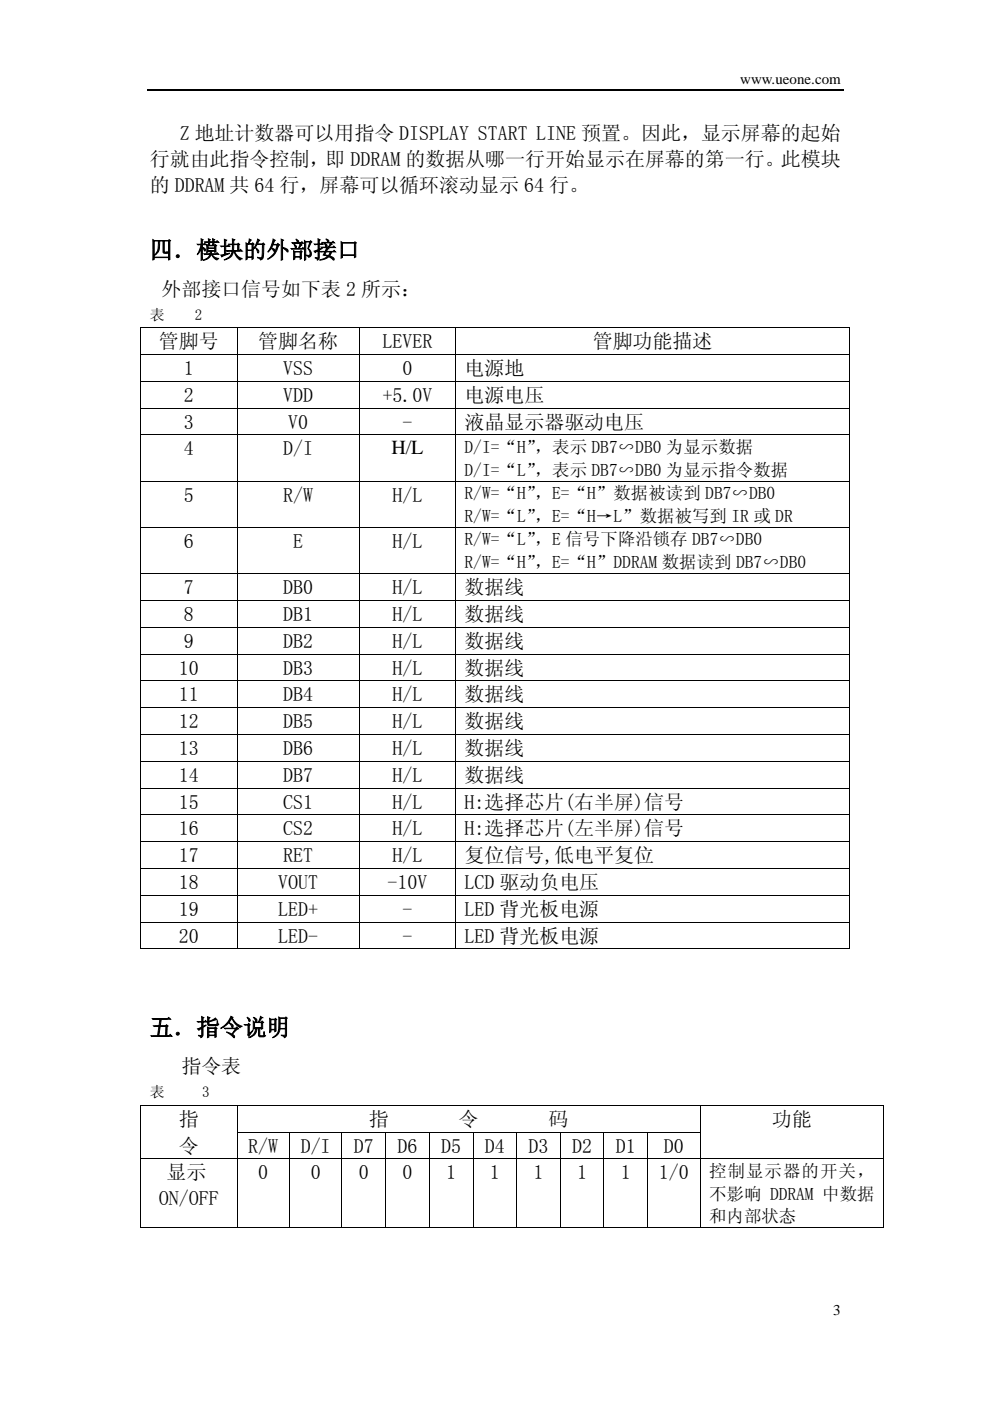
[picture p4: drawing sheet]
<svg xmlns="http://www.w3.org/2000/svg" width="210mm" height="297mm" viewBox="0 0 210 297" stroke-linecap="round" stroke-linejoin="round" font-family="sans-serif">
<defs><g id="words">
<g font-size="4.9">
<text x="31.7" y="54.7">四．模块的外部接口</text>
<text x="31.7" y="219.5">五．指令说明</text>
</g>
<g font-size="4.2">
<text x="38.1" y="29.7">Z 地址计数器可以用指令 DISPLAY START LINE 预置。因此，显示屏幕的起始</text>
<text x="31.7" y="35.2">行就由此指令控制，即 DDRAM 的数据从哪一行开始显示在屏幕的第一行。此模块</text>
<text x="31.7" y="40.7">的 DDRAM 共 64 行，屏幕可以循环滚动显示 64 行。</text>
<text x="34.2" y="62.7">外部接口信号如下表 2 所示：</text>
<text x="33.7" y="73.9">管脚号</text>
<text x="54.8" y="73.9">管脚名称</text>
<text x="81.1" y="73.9">LEVER</text>
<text x="125.7" y="73.9">管脚功能描述</text>
<text x="39" y="79.5">1</text>
<text x="60" y="79.5">VSS</text>
<text x="85.3" y="79.5">0</text>
<text x="98.5" y="79.5">电源地</text>
<text x="39" y="85.2">2</text>
<text x="60" y="85.2">VDD</text>
<text x="81.1" y="85.2">+5.0V</text>
<text x="98.5" y="85.2">电源电压</text>
<text x="39" y="90.9">3</text>
<text x="61.1" y="90.9">V0</text>
<text x="85.3" y="90.9">-</text>
<text x="98.5" y="90.9">液晶显示器驱动电压</text>
<text x="39" y="96.6">4</text>
<text x="60" y="96.6">D/I</text>
<text x="83" y="96.2">H/L</text>
<text x="39" y="106.4">5</text>
<text x="60" y="106.4">R/W</text>
<text x="83.2" y="106.4">H/L</text>
<text x="39" y="116.2">6</text>
<text x="62.2" y="116.2">E</text>
<text x="83.2" y="116.2">H/L</text>
<text x="39" y="126">7</text>
<text x="60" y="126">DB0</text>
<text x="83.2" y="126">H/L</text>
<text x="98.5" y="126">数据线</text>
<text x="39" y="131.7">8</text>
<text x="60" y="131.7">DB1</text>
<text x="83.2" y="131.7">H/L</text>
<text x="98.5" y="131.7">数据线</text>
<text x="39" y="137.4">9</text>
<text x="60" y="137.4">DB2</text>
<text x="83.2" y="137.4">H/L</text>
<text x="98.5" y="137.4">数据线</text>
<text x="37.9" y="143">10</text>
<text x="60" y="143">DB3</text>
<text x="83.2" y="143">H/L</text>
<text x="98.5" y="143">数据线</text>
<text x="37.9" y="148.7">11</text>
<text x="60" y="148.7">DB4</text>
<text x="83.2" y="148.7">H/L</text>
<text x="98.5" y="148.7">数据线</text>
<text x="37.9" y="154.4">12</text>
<text x="60" y="154.4">DB5</text>
<text x="83.2" y="154.4">H/L</text>
<text x="98.5" y="154.4">数据线</text>
<text x="37.9" y="160.1">13</text>
<text x="60" y="160.1">DB6</text>
<text x="83.2" y="160.1">H/L</text>
<text x="98.5" y="160.1">数据线</text>
<text x="37.9" y="165.8">14</text>
<text x="60" y="165.8">DB7</text>
<text x="83.2" y="165.8">H/L</text>
<text x="98.5" y="165.8">数据线</text>
<text x="37.9" y="171.4">15</text>
<text x="60" y="171.4">CS1</text>
<text x="83.2" y="171.4">H/L</text>
<text x="98.5" y="171.4">H:选择芯片(右半屏)信号</text>
<text x="37.9" y="177.1">16</text>
<text x="60" y="177.1">CS2</text>
<text x="83.2" y="177.1">H/L</text>
<text x="98.5" y="177.1">H:选择芯片(左半屏)信号</text>
<text x="37.9" y="182.8">17</text>
<text x="60" y="182.8">RET</text>
<text x="83.2" y="182.8">H/L</text>
<text x="98.5" y="182.8">复位信号,低电平复位</text>
<text x="37.9" y="188.5">18</text>
<text x="59" y="188.5">VOUT</text>
<text x="82.1" y="188.5">-10V</text>
<text x="98.5" y="188.5">LCD 驱动负电压</text>
<text x="37.9" y="194.1">19</text>
<text x="59" y="194.1">LED+</text>
<text x="85.3" y="194.1">-</text>
<text x="98.5" y="194.1">LED 背光板电源</text>
<text x="37.9" y="199.8">20</text>
<text x="59" y="199.8">LED-</text>
<text x="85.3" y="199.8">-</text>
<text x="98.5" y="199.8">LED 背光板电源</text>
<text x="38.5" y="227.5">指令表</text>
<text x="37.9" y="238.7">指</text>
<text x="78.2" y="238.7">指</text>
<text x="97.2" y="238.7">令</text>
<text x="116.3" y="238.7">码</text>
<text x="163.6" y="238.7">功能</text>
<text x="37.9" y="244.4">令</text>
<text x="52.6" y="244.4">R/W</text>
<text x="63.8" y="244.4">D/I</text>
<text x="75" y="244.4">D7</text>
<text x="84.3" y="244.4">D6</text>
<text x="93.5" y="244.4">D5</text>
<text x="102.8" y="244.4">D4</text>
<text x="112" y="244.4">D3</text>
<text x="121.3" y="244.4">D2</text>
<text x="130.6" y="244.4">D1</text>
<text x="140.8" y="244.4">D0</text>
<text x="35.3" y="250.1">显示</text>
<text x="54.8" y="250.1">0</text>
<text x="65.9" y="250.1">0</text>
<text x="76.1" y="250.1">0</text>
<text x="85.3" y="250.1">0</text>
<text x="94.6" y="250.1">1</text>
<text x="103.8" y="250.1">1</text>
<text x="113.1" y="250.1">1</text>
<text x="122.4" y="250.1">1</text>
<text x="131.6" y="250.1">1</text>
<text x="139.7" y="250.1">1/0</text>
<text x="33.7" y="255.6">ON/OFF</text>
</g>
<g font-size="3.7">
<text x="98.5" y="96">D/I=“H”</text>
<text x="98.5" y="100.9">D/I=“L”</text>
<text x="113.4" y="96">，表示 DB7∽DB0 为显示数据</text>
<text x="113.4" y="100.9">，表示 DB7∽DB0 为显示指令数据</text>
<text x="98.5" y="105.9">R/W=“H”</text>
<text x="113.4" y="105.9">，E=“H”数据被读到 DB7∽DB0</text>
<text x="98.5" y="110.7">R/W=“L”</text>
<text x="113.4" y="110.7">，E=“H→L”数据被写到 IR 或 DR</text>
<text x="98.5" y="115.7">R/W=“L”</text>
<text x="113.4" y="115.7">，E 信号下降沿锁存 DB7∽DB0</text>
<text x="98.5" y="120.5">R/W=“H”</text>
<text x="113.4" y="120.5">，E=“H”DDRAM 数据读到 DB7∽DB0</text>
<text x="150.3" y="249.5">控制显示器的开关，</text>
<text x="150.3" y="254.3">不影响 DDRAM 中数据</text>
<text x="150.3" y="259.2">和内部状态</text>
</g>
<g font-size="3.2">
<text x="157" y="17.9">www.ueone.com</text>
<text x="31.7" y="67.8">表</text>
<text x="41.3" y="67.8">2</text>
<text x="31.7" y="232.7">表</text>
<text x="42.9" y="232.7">3</text>
<text x="176.7" y="278.7">3</text>
</g>
</g></defs>
<path d="M31.2 19.2h147.6" fill="none" stroke="#000" stroke-width=".25"/>
<path d="M29.8 69.4h.1v.2h-.1zM180 69.4h.2v.2h-.2zM180 201.1h.2v.2h-.2zM29.8 234.3h.1v.1h-.1zM187.2 234.3h.2v.1h-.2zM29.8 240h.1v.1h-.1zM187.2 240h.2v.1h-.2zM187.2 260.3h.2v.1h-.2z" fill="#000"/>
<g fill="none" stroke="#000" stroke-width=".21">
<path d="M29.8 69.5h150.4M29.8 75.2h150.4M29.8 69.6v5.5M29.8 75.3v5.5M50.3 69.6v5.5M50.3 75.3v5.5M76.2 69.6v5.5M76.2 75.3v5.5M96.6 69.6v5.5M96.6 75.3v5.5M180.1 69.6v5.5M180.1 75.3v5.5"/>
<path d="M29.8 80.9h150.4M29.8 86.6h150.4M29.8 92.2h150.4M29.8 81v5.5M29.8 86.6v5.5M29.8 92.3v9.7M50.3 81v5.5M50.3 86.6v5.5M50.3 92.3v9.7M76.2 81v5.5M76.2 86.6v5.5M76.2 92.3v9.7"/>
<path d="M96.6 81v5.5M96.6 86.6v5.5M96.6 92.3v9.7M180.1 81v5.5M180.1 86.6v5.5M180.1 92.3v9.7M29.8 102h150.4M29.8 111.8h150.4M29.8 102.1v9.7M29.8 111.9v9.7M50.3 102.1v9.7M50.3 111.9v9.7"/>
<path d="M76.2 102.1v9.7M76.2 111.9v9.7M96.6 102.1v9.7M96.6 111.9v9.7M180.1 102.1v9.7M180.1 111.9v9.7M29.8 121.6h150.4M29.8 127.3h150.4M29.8 133h150.4M29.8 138.7h150.4M29.8 121.7v5.6M29.8 127.4v5.5"/>
<path d="M29.8 133.1v5.5M29.8 138.8v5.5M50.3 121.7v5.6M50.3 127.4v5.5M50.3 133.1v5.5M50.3 138.8v5.5M76.2 121.7v5.6M76.2 127.4v5.5M76.2 133.1v5.5M76.2 138.8v5.5M96.6 121.7v5.6M96.6 127.4v5.5"/>
<path d="M96.6 133.1v5.5M96.6 138.8v5.5M180.1 121.7v5.6M180.1 127.4v5.5M180.1 133.1v5.5M180.1 138.8v5.5M29.8 144.4h150.4M29.8 150.1h150.4M29.8 155.7h150.4M29.8 144.5v5.5M29.8 150.1v5.5M29.8 155.8v5.5"/>
<path d="M50.3 144.5v5.5M50.3 150.1v5.5M50.3 155.8v5.5M76.2 144.5v5.5M76.2 150.1v5.5M76.2 155.8v5.5M96.6 144.5v5.5M96.6 150.1v5.5M96.6 155.8v5.5M180.1 144.5v5.5M180.1 150.1v5.5M180.1 155.8v5.5"/>
<path d="M29.8 161.4h150.4M29.8 167.1h150.4M29.8 172.8h150.4M29.8 178.5h150.4M29.8 161.5v5.5M29.8 167.2v5.5M29.8 172.8v5.6M29.8 178.5v5.5M50.3 161.5v5.5M50.3 167.2v5.5M50.3 172.8v5.6M50.3 178.5v5.5"/>
<path d="M76.2 161.5v5.5M76.2 167.2v5.5M76.2 172.8v5.6M76.2 178.5v5.5M96.6 161.5v5.5M96.6 167.2v5.5M96.6 172.8v5.6M96.6 178.5v5.5M180.1 161.5v5.5M180.1 167.2v5.5M180.1 172.8v5.6M180.1 178.5v5.5"/>
<path d="M29.8 184.1h150.4M29.8 189.8h150.4M29.8 195.5h150.4M29.8 184.2v5.5M29.8 189.9v5.5M29.8 195.6v5.7M50.3 184.2v5.5M50.3 189.9v5.5M50.3 195.6v5.7M76.2 184.2v5.5M76.2 189.9v5.5M76.2 195.6v5.7"/>
<path d="M96.6 184.2v5.5M96.6 189.9v5.5M96.6 195.6v5.7M180.1 184.2v5.5M180.1 189.9v5.5M180.1 195.6v5.7M29.8 201.2h20.4M50.4 201.2h25.7M76.3 201.2h20.2M96.7 201.2h83.3M29.8 234.4h157.6M29.8 234.4v5.6"/>
<path d="M50.3 234.4v5.6M148.4 234.4v5.6M187.3 234.4v5.6M29.8 245.7h157.6M29.8 240.1v5.5M29.8 245.8v14.6M50.2 240.1h98.3M50.3 240.1v5.5M50.3 245.8v14.6M61.4 240.1v5.5M61.4 245.8v14.6M72.5 240.1v5.5"/>
<path d="M72.5 245.8v14.6M81.8 240.1v5.5M81.8 245.8v14.6M91 240.1v5.5M91 245.8v14.6M100.3 240.1v5.5M100.3 245.8v14.6M109.5 240.1v5.5M109.5 245.8v14.6M118.8 240.1v5.5M118.8 245.8v14.6M128.1 240.1v5.5"/>
<path d="M128.1 245.8v14.6M137.3 240.1v5.5M137.3 245.8v14.6M148.4 240.1v5.5M148.4 245.8v14.6M187.3 240.1v5.5M187.3 245.8v14.6M29.8 260.4h20.4M50.4 260.4h10.9M61.5 260.4h10.9M72.6 260.4h9.1M81.9 260.4h9"/>
<path d="M91.1 260.4h9.1M100.4 260.4h9.1M109.6 260.4h9.1M118.9 260.4h9.1M128.1 260.4h9.1M137.4 260.4h11M148.5 260.4h38.7"/>
</g>
<use href="#words"/>
</svg>
